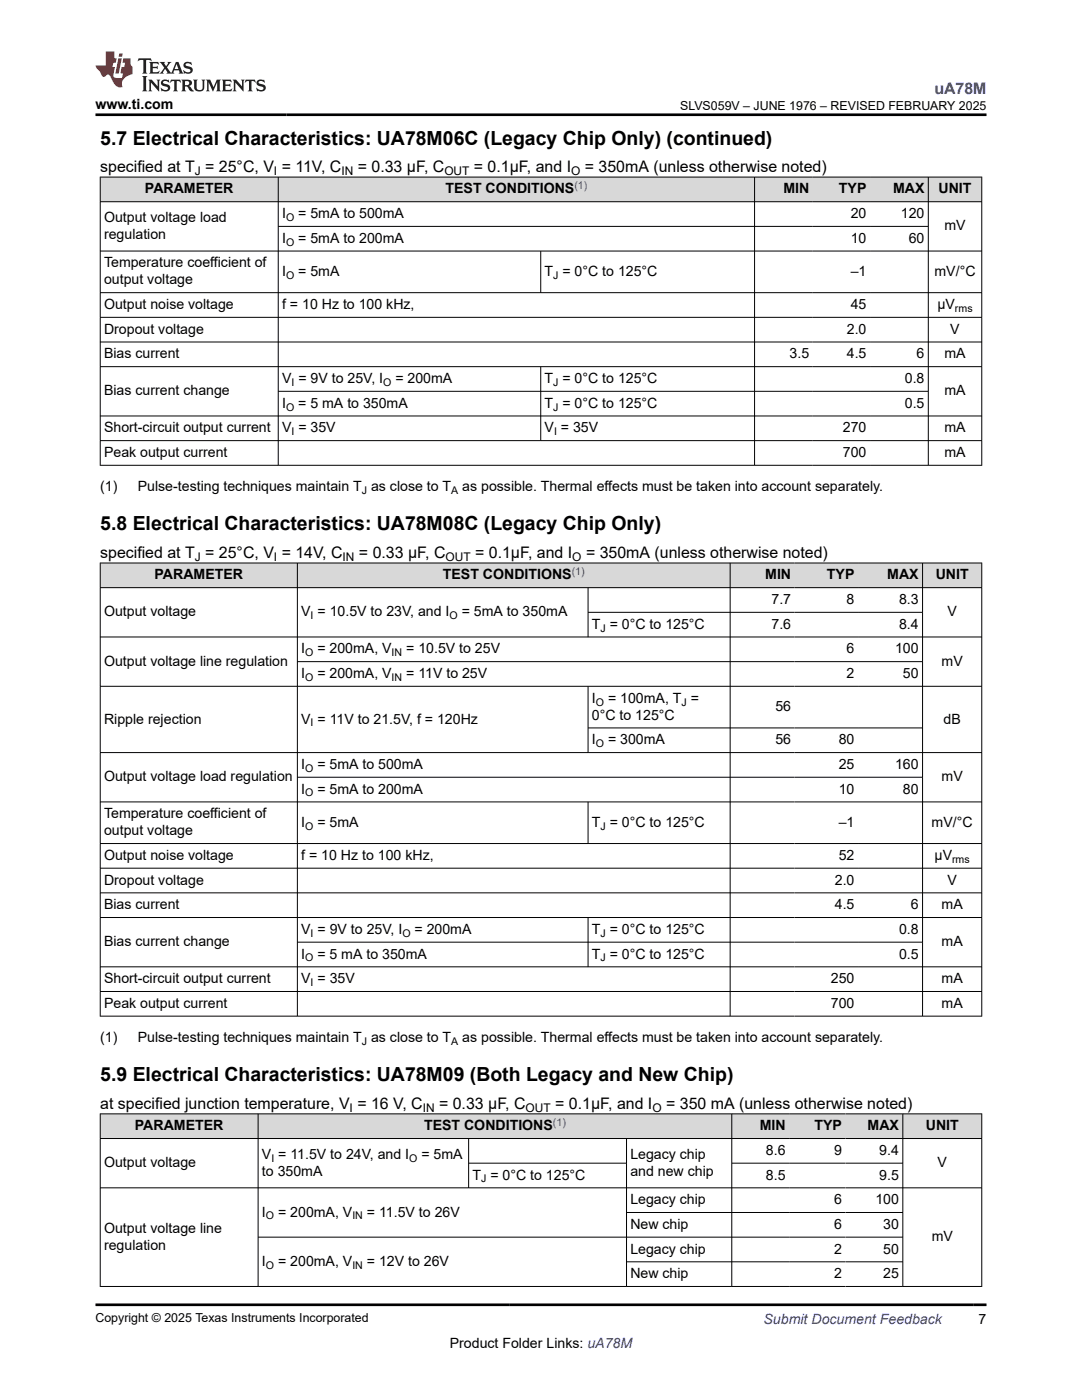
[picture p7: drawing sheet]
<svg xmlns="http://www.w3.org/2000/svg" width="216mm" height="279mm" viewBox="0 0 216 279" stroke-linecap="round" stroke-linejoin="round" font-family="sans-serif">
<defs><g id="words">
<g font-size="3.9">
<text x="20" y="28.8">5.7 Electrical Characteristics: UA78M06C (Legacy Chip Only) (continued)</text>
<text x="20" y="105.9">5.8 Electrical Characteristics: UA78M08C (Legacy Chip Only)</text>
<text x="20" y="215.8">5.9 Electrical Characteristics: UA78M09 (Both Legacy and New Chip)</text>
</g>
<text font-size="3.2" fill="#00f" x="186.4" y="18.7">uA78M</text>
<g font-size="3.2">
<text x="20" y="34.3">specified at T = 25°C, V = 11V, C</text>
<text x="71.4" y="34.3">= 0.33 µF, C</text>
<text x="94.6" y="34.3">= 0.1µF, and I</text>
<text x="116.7" y="34.3">= 350mA (unless otherwise noted)</text>
<text x="20" y="111.3">specified at T = 25°C, V = 14V, C</text>
<text x="71.6" y="111.3">= 0.33 µF, C</text>
<text x="94.8" y="111.3">= 0.1µF, and I</text>
<text x="116.9" y="111.3">= 350mA (unless otherwise noted)</text>
<text x="20" y="221.2">at specified junction temperature, V = 16 V, C</text>
<text x="87.6" y="221.2">= 0.33 µF, C</text>
<text x="110.8" y="221.2">= 0.1µF, and I</text>
<text x="132.9" y="221.2">= 350 mA (unless otherwise noted)</text>
</g>
<g font-size="2.8">
<text x="19" y="21.8">www.ti.com</text>
<text x="28.9" y="38.6">PARAMETER</text>
<text x="88.9" y="38.6">TEST CONDITIONS</text>
<text x="156.3" y="38.6">MIN</text>
<text x="167.4" y="38.6">TYP</text>
<text x="178.2" y="38.6">MAX</text>
<text x="187.3" y="38.6">UNIT</text>
<text x="20.8" y="44.3">Output voltage load</text>
<text x="20.8" y="47.7">regulation</text>
<text x="56.3" y="43.5">I</text>
<text x="59.5" y="43.5">= 5mA to 500mA</text>
<text x="169.8" y="43.5">20</text>
<text x="179.8" y="43.5">120</text>
<text x="188.4" y="46">mV</text>
<text x="20.8" y="53.4">Temperature coefficient of</text>
<text x="56.3" y="48.5">I</text>
<text x="59.5" y="48.5">= 5mA to 200mA</text>
<text x="169.8" y="48.5">10</text>
<text x="181.3" y="48.5">60</text>
<text x="20.8" y="56.8">output voltage</text>
<text x="56.3" y="55.1">I</text>
<text x="59.5" y="55.1">= 5mA</text>
<text x="108.7" y="55.1">T = 0°C to 125°C</text>
<text x="169.8" y="55.1">–1</text>
<text x="186.5" y="55.1">mV/°C</text>
<text x="20.8" y="61.7">Output noise voltage</text>
<text x="56.3" y="61.7">f = 10 Hz to 100 kHz,</text>
<text x="169.8" y="61.7">45</text>
<text x="187.1" y="61.7">µV</text>
<text x="20.8" y="66.6">Dropout voltage</text>
<text x="20.8" y="71.5">Bias current</text>
<text x="157.6" y="71.5">3.5</text>
<text x="169" y="66.6">2.0</text>
<text x="169" y="71.5">4.5</text>
<text x="182.9" y="71.5">6</text>
<text x="188.4" y="71.5">mA</text>
<text x="189.6" y="66.6">V</text>
<text x="56.3" y="76.4">V = 9V to 25V, I</text>
<text x="78.9" y="76.4">= 200mA</text>
<text x="108.7" y="76.4">T = 0°C to 125°C</text>
<text x="180.5" y="76.4">0.8</text>
<text x="20.8" y="78.9">Bias current change</text>
<text x="56.3" y="81.4">I</text>
<text x="59.5" y="81.4">= 5 mA to 350mA</text>
<text x="108.7" y="81.4">T = 0°C to 125°C</text>
<text x="180.5" y="81.4">0.5</text>
<text x="188.4" y="78.9">mA</text>
<text x="20.8" y="86.3">Short-circuit output current</text>
<text x="56.3" y="86.3">V = 35V</text>
<text x="108.7" y="86.3">V = 35V</text>
<text x="168.2" y="86.3">270</text>
<text x="188.4" y="86.3">mA</text>
<text x="20.8" y="91.2">Peak output current</text>
<text x="168.2" y="91.2">700</text>
<text x="188.4" y="91.2">mA</text>
<text x="20" y="98">(1)</text>
<text x="27.5" y="98">Pulse-testing techniques maintain T as close to T</text>
<text x="92.2" y="98">as possible. Thermal effects must be taken into account separately.</text>
<text x="30.8" y="115.6">PARAMETER</text>
<text x="88.4" y="115.6">TEST CONDITIONS</text>
<text x="152.7" y="115.6">MIN</text>
<text x="165" y="115.6">TYP</text>
<text x="177" y="115.6">MAX</text>
<text x="186.7" y="115.6">UNIT</text>
<text x="20.8" y="123">Output voltage</text>
<text x="60.1" y="123">V = 10.5V to 23V, and I</text>
<text x="92.1" y="123">= 5mA to 350mA</text>
<text x="118.1" y="125.5">T = 0°C to 125°C</text>
<text x="153.9" y="120.6">7.7</text>
<text x="153.9" y="125.5">7.6</text>
<text x="168.9" y="120.6">8</text>
<text x="179.4" y="120.6">8.3</text>
<text x="179.4" y="125.5">8.4</text>
<text x="189.1" y="123">V</text>
<text x="60.1" y="130.4">I</text>
<text x="63.3" y="130.4">= 200mA, V</text>
<text x="81" y="130.4">= 10.5V to 25V</text>
<text x="168.9" y="130.4">6</text>
<text x="178.6" y="130.4">100</text>
<text x="20.8" y="132.9">Output voltage line regulation</text>
<text x="60.1" y="135.3">I</text>
<text x="63.3" y="135.3">= 200mA, V</text>
<text x="81" y="135.3">= 11V to 25V</text>
<text x="168.9" y="135.3">2</text>
<text x="180.2" y="135.3">50</text>
<text x="187.9" y="132.9">mV</text>
<text x="118.1" y="143.6">0°C to 125°C</text>
<text x="118.1" y="140.2">I</text>
<text x="121.3" y="140.2">= 100mA, T =</text>
<text x="154.7" y="141.9">56</text>
<text x="20.8" y="144.4">Ripple rejection</text>
<text x="60.1" y="144.4">V = 11V to 21.5V, f = 120Hz</text>
<text x="118.1" y="148.5">I</text>
<text x="121.3" y="148.5">= 300mA</text>
<text x="154.7" y="148.5">56</text>
<text x="167.4" y="148.5">80</text>
<text x="188.3" y="144.4">dB</text>
<text x="20.8" y="155.9">Output voltage load regulation</text>
<text x="60.1" y="153.5">I</text>
<text x="63.3" y="153.5">= 5mA to 500mA</text>
<text x="167.4" y="153.5">25</text>
<text x="178.6" y="153.5">160</text>
<text x="187.9" y="155.9">mV</text>
<text x="60.1" y="158.4">I</text>
<text x="63.3" y="158.4">= 5mA to 200mA</text>
<text x="167.4" y="158.4">10</text>
<text x="180.2" y="158.4">80</text>
<text x="20.8" y="163.3">Temperature coefficient of</text>
<text x="20.8" y="166.7">output voltage</text>
<text x="60.1" y="165">I</text>
<text x="63.3" y="165">= 5mA</text>
<text x="118.1" y="165">T = 0°C to 125°C</text>
<text x="167.4" y="165">–1</text>
<text x="185.9" y="165">mV/°C</text>
<text x="20.8" y="171.6">Output noise voltage</text>
<text x="60.1" y="171.6">f = 10 Hz to 100 kHz,</text>
<text x="167.4" y="171.6">52</text>
<text x="186.5" y="171.6">µV</text>
<text x="20.8" y="176.5">Dropout voltage</text>
<text x="166.6" y="176.5">2.0</text>
<text x="189.1" y="176.5">V</text>
<text x="20.8" y="181.5">Bias current</text>
<text x="166.6" y="181.5">4.5</text>
<text x="181.8" y="181.5">6</text>
<text x="187.9" y="181.5">mA</text>
<text x="20.8" y="188.8">Bias current change</text>
<text x="60.1" y="186.4">V = 9V to 25V, I</text>
<text x="60.1" y="191.3">I</text>
<text x="63.3" y="191.3">= 5 mA to 350mA</text>
<text x="82.7" y="186.4">= 200mA</text>
<text x="118.1" y="186.4">T = 0°C to 125°C</text>
<text x="118.1" y="191.3">T = 0°C to 125°C</text>
<text x="179.4" y="186.4">0.8</text>
<text x="179.4" y="191.3">0.5</text>
<text x="187.9" y="188.8">mA</text>
<text x="20.8" y="196.2">Short-circuit output current</text>
<text x="60.1" y="196.2">V = 35V</text>
<text x="165.8" y="196.2">250</text>
<text x="187.9" y="196.2">mA</text>
<text x="20.8" y="201.1">Peak output current</text>
<text x="165.8" y="201.1">700</text>
<text x="187.9" y="201.1">mA</text>
<text x="20" y="207.9">(1)</text>
<text x="27.5" y="207.9">Pulse-testing techniques maintain T as close to T</text>
<text x="92.2" y="207.9">as possible. Thermal effects must be taken into account separately.</text>
<text x="26.9" y="225.6">PARAMETER</text>
<text x="84.6" y="225.6">TEST CONDITIONS</text>
<text x="151.6" y="225.6">MIN</text>
<text x="162.5" y="225.6">TYP</text>
<text x="173.1" y="225.6">MAX</text>
<text x="184.7" y="225.6">UNIT</text>
<text x="20.8" y="232.9">Output voltage</text>
<text x="52.3" y="231.3">V = 11.5V to 24V, and I</text>
<text x="84.1" y="231.3">= 5mA</text>
<text x="125.8" y="231.3">Legacy chip</text>
<text x="152.8" y="230.5">8.6</text>
<text x="166.4" y="230.5">9</text>
<text x="175.5" y="230.5">9.4</text>
<text x="187.1" y="232.9">V</text>
<text x="52.3" y="234.6">to 350mA</text>
<text x="94.3" y="235.4">T = 0°C to 125°C</text>
<text x="125.8" y="234.6">and new chip</text>
<text x="152.8" y="235.4">8.5</text>
<text x="175.5" y="235.4">9.5</text>
<text x="52.3" y="242.8">I</text>
<text x="55.5" y="242.8">= 200mA, V</text>
<text x="73.2" y="242.8">= 11.5V to 26V</text>
<text x="125.8" y="240.3">Legacy chip</text>
<text x="125.8" y="245.3">New chip</text>
<text x="166.4" y="240.3">6</text>
<text x="166.4" y="245.3">6</text>
<text x="174.7" y="240.3">100</text>
<text x="176.2" y="245.3">30</text>
<text x="20.8" y="246">Output voltage line</text>
<text x="20.8" y="249.4">regulation</text>
<text x="125.8" y="250.2">Legacy chip</text>
<text x="166.4" y="250.2">2</text>
<text x="176.2" y="250.2">50</text>
<text x="185.9" y="247.7">mV</text>
<text x="52.3" y="252.6">I</text>
<text x="55.5" y="252.6">= 200mA, V</text>
<text x="73.2" y="252.6">= 12V to 26V</text>
<text x="125.8" y="255.1">New chip</text>
<text x="166.4" y="255.1">2</text>
<text x="176.2" y="255.1">25</text>
<text x="89.8" y="269">Product Folder Links: uA78M</text>
<text x="195.3" y="264.2">7</text>
</g>
<text font-size="2.8" fill="#00f" x="152.4" y="264.2">Submit Document Feedback</text>
<g font-size="2.5">
<text x="135.7" y="21.9">SLVS059V – JUNE 1976 – REVISED FEBRUARY 2025</text>
<text x="19" y="263.9">Copyright © 2025 Texas Instruments Incorporated</text>
</g>
<g font-size="2.4">
<text x="38.9" y="34.9">J</text>
<text x="54.7" y="34.9">I</text>
<text x="68.1" y="34.9">IN</text>
<text x="88.7" y="34.9">OUT</text>
<text x="114" y="34.9">O</text>
<text x="38.9" y="111.9">J</text>
<text x="54.7" y="111.9">I</text>
<text x="68.4" y="111.9">IN</text>
<text x="88.9" y="111.9">OUT</text>
<text x="114.2" y="111.9">O</text>
<text x="69.8" y="221.9">I</text>
<text x="84.3" y="221.9">IN</text>
<text x="104.9" y="221.9">OUT</text>
<text x="130.2" y="221.9">O</text>
</g>
<g font-size="2.1" fill="#00f">
<text x="114.6" y="37.7">(1)</text>
<text x="114.1" y="114.7">(1)</text>
<text x="110.3" y="224.6">(1)</text>
</g>
<g font-size="2.1">
<text x="57.1" y="44.1">O</text>
<text x="57.1" y="49">O</text>
<text x="57.1" y="55.6">O</text>
<text x="110.4" y="55.6">J</text>
<text x="190.6" y="62.2">rms</text>
<text x="58.2" y="77">I</text>
<text x="76.5" y="77">O</text>
<text x="110.4" y="77">J</text>
<text x="57.1" y="81.9">O</text>
<text x="110.4" y="81.9">J</text>
<text x="58.2" y="86.9">I</text>
<text x="110.5" y="86.9">I</text>
<text x="72.2" y="98.6">J</text>
<text x="90.1" y="98.6">A</text>
<text x="62" y="123.6">I</text>
<text x="89.7" y="123.6">O</text>
<text x="60.9" y="131">O</text>
<text x="78.1" y="131">IN</text>
<text x="119.8" y="126">J</text>
<text x="60.9" y="135.9">O</text>
<text x="78.1" y="135.9">IN</text>
<text x="118.9" y="140.8">O</text>
<text x="136" y="140.8">J</text>
<text x="62" y="145">I</text>
<text x="118.9" y="149.1">O</text>
<text x="60.9" y="154">O</text>
<text x="60.9" y="159">O</text>
<text x="60.9" y="165.6">O</text>
<text x="119.8" y="165.6">J</text>
<text x="190" y="172.2">rms</text>
<text x="60.9" y="191.9">O</text>
<text x="62" y="186.9">I</text>
<text x="80.3" y="186.9">O</text>
<text x="119.8" y="186.9">J</text>
<text x="119.8" y="191.9">J</text>
<text x="62" y="196.8">I</text>
<text x="72.2" y="208.5">J</text>
<text x="90.1" y="208.5">A</text>
<text x="54.2" y="231.8">I</text>
<text x="81.7" y="231.8">O</text>
<text x="96" y="236">J</text>
<text x="53.1" y="243.4">O</text>
<text x="70.3" y="243.4">IN</text>
<text x="53.1" y="253.2">O</text>
<text x="70.3" y="253.2">IN</text>
</g>
</g></defs>
<g fill="#d8d8d8">
<path d="M20 35.3h175.9v5h-175.9z" fill-rule="evenodd"/>
<path d="M20.1 35.4h35.4v4.8h-35.4z" fill-rule="evenodd"/>
<path d="M55.6 35.4h94.9v4.8h-94.9z" fill-rule="evenodd"/>
<path d="M150.6 35.4h11.6v4.8h-11.6z" fill-rule="evenodd"/>
<path d="M162.2 35.4h11.4v4.8h-11.4z" fill-rule="evenodd"/>
<path d="M173.6 35.4h11.6v4.8h-11.6z" fill-rule="evenodd"/>
<path d="M185.3 35.4h10.5v4.8h-10.5z" fill-rule="evenodd"/>
</g>
<g fill="none" stroke="#000" stroke-width=".2">
<path d="M19.9 35.3h176.1M20 35.3v57.6M55.5 35.3v57.6M150.6 35.3v57.6M185.2 35.3v57.6M195.9 35.3v57.6M19.9 40.3h176.1M19.9 50.1h176.1M19.9 58.4h176.1M55.5 45.2h129.8M107.9 50.1v8.4M19.9 63.3h176.1"/>
<path d="M19.9 68.3h176.1M19.9 73.2h176.1M55.5 78.1h129.8M107.9 73.2v14.8M19.9 83h176.1M19.9 87.9h176.1M19.9 92.9h176.1"/>
</g>
<g fill="#d8d8d8">
<path d="M20 112.4h175.9v4.9h-175.9z" fill-rule="evenodd"/>
<path d="M20.1 112.4h39.2v4.8h-39.2z" fill-rule="evenodd"/>
<path d="M59.4 112.4h86.2v4.8h-86.2z" fill-rule="evenodd"/>
<path d="M145.8 112.4h12.8v4.8h-12.8z" fill-rule="evenodd"/>
<path d="M158.6 112.4h12.6v4.8h-12.6z" fill-rule="evenodd"/>
<path d="M171.2 112.4h12.8v4.8h-12.8z" fill-rule="evenodd"/>
<path d="M184.1 112.4h11.7v4.8h-11.7z" fill-rule="evenodd"/>
</g>
<g fill="none" stroke="#000" stroke-width=".2">
<path d="M19.9 112.4h176.1M19.9 117.3h176.1M20 112.3v90.6M59.3 112.3v90.6M117.3 117.3v9.9M145.7 112.3v90.6M184.1 112.3v90.6M195.9 112.3v90.6M19.9 127.1h176.1M19.9 137h176.1M59.3 132h124.8M117.3 137v13.3"/>
<path d="M117.3 122.2h66.8M19.9 150.2h176.1M59.3 155.1h124.8M117.3 145.3h66.8M19.9 160h176.1M19.9 168.3h176.1M19.9 173.3h176.1M19.9 178.2h176.1M117.3 160v8.4M19.9 183.1h176.1M19.9 193h176.1M19.9 197.9h176.1"/>
<path d="M59.3 188h124.8M117.3 183.1v9.9M19.9 202.8h176.1"/>
</g>
<g fill="#d8d8d8">
<path d="M20 222.3h175.9v4.9h-175.9z" fill-rule="evenodd"/>
<path d="M20.1 222.4h31.3v4.8h-31.3z" fill-rule="evenodd"/>
<path d="M51.6 222.4h94.4v4.8h-94.4z" fill-rule="evenodd"/>
<path d="M146.1 222.4h11.4v4.8h-11.4z" fill-rule="evenodd"/>
<path d="M157.5 222.4h11.2v4.8h-11.2z" fill-rule="evenodd"/>
<path d="M168.7 222.4h11.4v4.8h-11.4z" fill-rule="evenodd"/>
<path d="M180.2 222.4h15.6v4.8h-15.6z" fill-rule="evenodd"/>
</g>
<g fill="none" stroke="#000" stroke-width=".2">
<path d="M19.9 222.3h176.1M19.9 227.2h176.1M19.9 237.1h176.1M20 222.2v34.6M51.5 222.2v34.6M93.5 227.2v9.9M93.5 232.1h31.6M125 227.2v29.6M146 222.2v34.6M146 232.1h34.2M180.1 222.2v34.6M195.9 222.2v34.6"/>
<path d="M19.9 256.7h176.1M125 242h55.2M125 251.8h55.2M180.2 246.9h-128.7"/>
</g>
<path d="M27.7 11.6l-.2 .6 .5-.2h.6v.1v2.2l-.2 .4h1l-.2-.4v-2.2v-.1h.5l.5 .2-.1-.6zM29.8 12.4l.2 .3v1.6l-.2 .4h1.9l.1-.6a1.08 1.08 0 0 1-1.3 .2v-.7h.6l.4 .2v-.7l-.4 .2h-.6v-.5l.2-.2a1 1 0 0 1 1 .3l-.1-.5zM31.8 12.4l1 1.1-1 1.2h.9l-.2-.2 .4-.8 .5 .8-.2 .2h1.6l-.2-.2 .1-.5h1l.1 .5-.1 .2h.9l-.2-.4-.8-1.9h-.5l-1 2.1-.8-1.1 .9-1h-.8l.2 .2-.5 .6-.3-.6 .1-.2zM35.2 12.8l.4 1h-.8zM36.8 12.5a.65 .65 0 0 0-.2 .7 .65 .65 0 0 0 .6 .5l.7 .1 .1 .3a.79 .79 0 0 1-.7 .4 .79 .79 0 0 1-.7-.5l.1 .7 .2-.1a.93 .93 0 0 0 1.1 0 .93 .93 0 0 0 .4-.9 1.46 1.46 0 0 0-1.2-.6l-.1-.3a1.09 1.09 0 0 1 1.2 .2l-.2-.6-.1 .1-.6-.2zM28.4 15.2l.2 .4v2.2l-.2 .4h1l-.2-.4v-2.2l.2-.4zM29.6 15.9l.2 .4v1.5l-.2 .4h.8l-.3-.4v-1.3l1.7 1.8v-2l.2-.4h-.8l.2 .2 .1 1.1-1.2-1.3zM32.3 16a.65 .65 0 0 0-.2 .8 .65 .65 0 0 0 .7 .4l.6 .2 .1 .2a.79 .79 0 0 1-.7 .4 .79 .79 0 0 1-.7-.5l.1 .7 .2-.1a.93 .93 0 0 0 1.1 .1 .93 .93 0 0 0 .4-1 1.46 1.46 0 0 0-1.2-.5l-.1-.4a1.09 1.09 0 0 1 1.2 .2l-.2-.6-.1 .1-.6-.1zM34.1 15.9l-.1 .6a.63 .63 0 0 1 .7-.3l.1 1.6-.3 .4h1l-.2-.4v-1.6a.66 .66 0 0 1 .8 .3l-.1-.6zM36.2 15.9l.2 .4v1.5l-.2 .4h.9l-.2-.2v-.7h.5l.1 .2a.79 .79 0 0 0 1.2 .6l-1-.9a.61 .61 0 0 0 .6-.6 .61 .61 0 0 0-.5-.7zM36.9 16.2h.2a.47 .47 0 0 1 .5 .1 .47 .47 0 0 1 .1 .5l-.2 .1-.6 .1zM38.5 15.9l.2 .2a2.27 2.27 0 0 0 .4 2 1.04 1.04 0 0 0 1.7-.7v-1.3l.2-.2h-.8l.2 .4v1.1a.6 .6 0 0 1-.6 .6 .6 .6 0 0 1-.6-.6v-1.1l.3-.4zM41.1 15.9l.2 .4v1.5l-.2 .4h.7l-.2-.4v-1.4l.9 1.9 .8-1.9v1.4l-.2 .4h1l-.3-.4v-1.5l.3-.4h-.8l-.7 1.5-.7-1.5zM44.3 15.9l.2 .4v1.5l-.2 .4h1.9l.1-.6a1.09 1.09 0 0 1-1.3 .2v-.7h.6l.4 .2v-.6l-.4 .2h-.6v-.6l.2-.1a1.01 1.01 0 0 1 1 .3l-.1-.6zM46.4 15.9l.3 .4v1.5l-.3 .4h.8l-.2-.4v-1.3l1.6 1.8v-2l.2-.4h-.7l.2 .2v1.1l-1.2-1.3zM49 15.9l-.1 .6a.63 .63 0 0 1 .8-.3v1.6l-.3 .4h1l-.2-.4v-1.6a.66 .66 0 0 1 .8 .3l-.1-.6zM51.4 16a.65 .65 0 0 0-.2 .8 .65 .65 0 0 0 .6 .4l.6 .2 .2 .2a.79 .79 0 0 1-.8 .4 .79 .79 0 0 1-.6-.5l.1 .7 .2-.1a.93 .93 0 0 0 1 .1 .93 .93 0 0 0 .5-1 1.46 1.46 0 0 0-1.3-.5l-.1-.4a1.09 1.09 0 0 1 1.3 .2l-.2-.6-.2 .1-.5-.1z" fill="#231f20"/>
<path d="M21.1 10.3v2.7h-2.1l.1 .4 .9 1a.95 .95 0 0 0 .9 .9 .59 .59 0 0 1 .6-.4 .59 .59 0 0 1 .5 .3l.4 .8a1.59 1.59 0 0 0 2.1 1.4 1.61 1.61 0 0 1 1-2.3l1-.3-.1-1.5a1.59 1.59 0 0 1-.4-1.7h-1.4l-.2 .9h.5l-.1 .9h-.5l-.2 .9v.3l.4 .1-.2 .9h-.6a.73 .73 0 0 1-1.1-.7l.3-1.5h-.5l.2-.9h.5l.2-.9h-.5v-1.3zM23.6 11.6l-.6 3.1h.7l.6-3.1zM23.8 10.7l-.1 .6h.7l.1-.6z" fill="#ed1c24"/>
<path d="M19 22.9h177.8M19 260.4h177.8" fill="none" stroke="#000" stroke-width=".53"/>
<use href="#words"/>
</svg>
